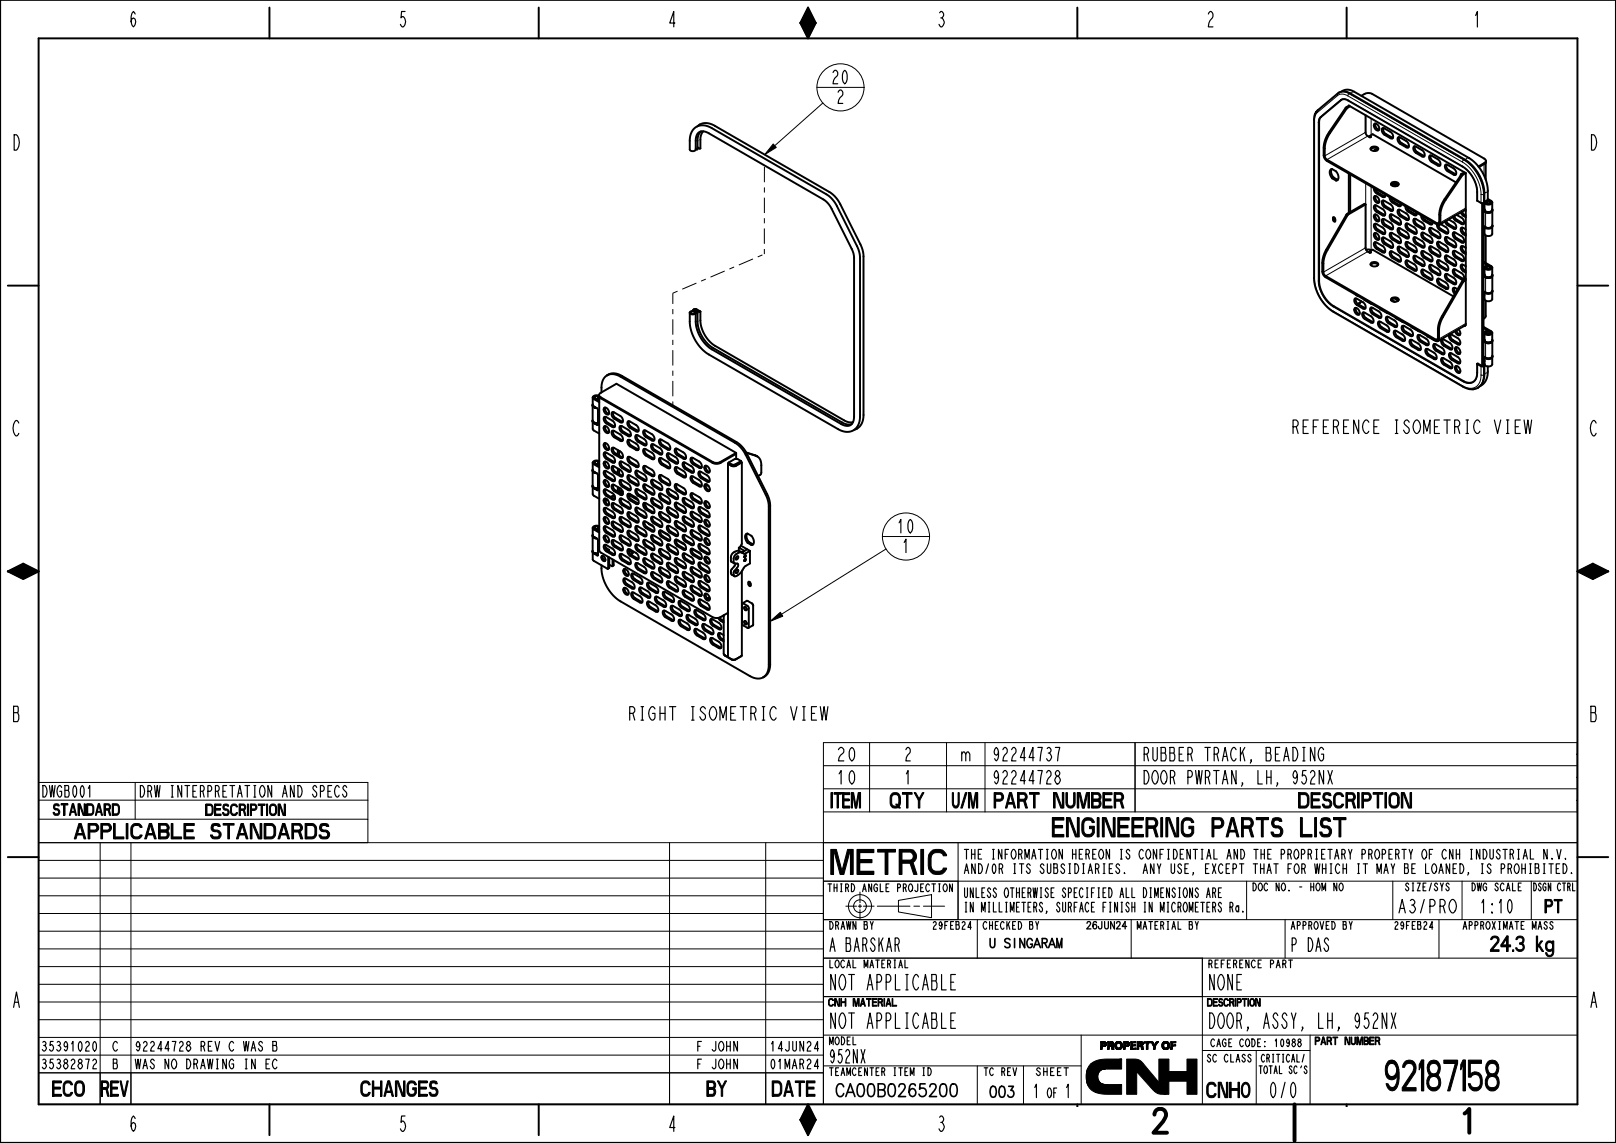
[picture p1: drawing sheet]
<svg xmlns="http://www.w3.org/2000/svg" width="420mm" height="297mm" viewBox="0 0 420 297" stroke-linecap="round" stroke-linejoin="round" font-family="sans-serif">
<defs><g id="words">
<text font-size="10.4" x="355.3" y="283.5">92187158</text>
<text font-size="9.8" x="318.2" y="295.7">NOT FOR PRODUCTION</text>
<text font-size="8.5" x="213.3" y="227.2">METRIC</text>
<text font-size="6.5" x="266.3" y="217.5">ENGINEERING PARTS LIST</text>
<g font-size="5.2">
<text x="33.5" y="7">6</text>
<text x="103.5" y="7">5</text>
<text x="173.5" y="7">4</text>
<text x="243.5" y="7">3</text>
<text x="313.5" y="7">2</text>
<text x="382.8" y="7">1</text>
<text x="3.1" y="39">D</text>
<text x="413.1" y="39">D</text>
<text x="3.1" y="113.3">C</text>
<text x="413.1" y="113.3">C</text>
<text x="3.1" y="187.5">B</text>
<text x="413.1" y="187.5">B</text>
<text x="215" y="210">ITEM</text>
<text x="231" y="210">QTY</text>
<text x="247.3" y="210">U/M</text>
<text x="257.2" y="210">PART NUMBER</text>
<text x="334.2" y="210">DESCRIPTION</text>
<text x="19.3" y="218">APPLICABLE</text>
<text x="60.5" y="218">STANDARDS</text>
<text x="384.2" y="247.2">24.3 kg</text>
<text x="215.3" y="257.2">NOT APPLICABLE</text>
<text x="313.8" y="257.2">NONE</text>
<text x="3.1" y="261.8">A</text>
<text x="413.1" y="261.8">A</text>
<text x="215.3" y="267.2">NOT APPLICABLE</text>
<text x="313.8" y="267.2">DOOR, ASSY, LH, 952NX</text>
<text x="13.4" y="284.9">ECO REV</text>
<text x="93.1" y="284.9">CHANGES</text>
<text x="183.4" y="284.9">BY</text>
<text x="200.3" y="284.9">DATE</text>
<text x="313.3" y="285.2">CNH0</text>
<text x="329.6" y="285.2">0/0</text>
<text x="33.5" y="294">6</text>
<text x="103.5" y="294">5</text>
<text x="173.5" y="294">4</text>
<text x="243.5" y="294">3</text>
</g>
<g font-size="4.6">
<text x="215.9" y="21.8">20</text>
<text x="217.2" y="26.9">2</text>
<text x="335.5" y="112.6">REFERENCE ISOMETRIC VIEW</text>
<text x="232.9" y="138.5">10</text>
<text x="234.3" y="143.6">1</text>
<text x="163" y="187.1">RIGHT ISOMETRIC VIEW</text>
<text x="217.1" y="197.7">20</text>
<text x="234.9" y="197.7">2</text>
<text x="249.6" y="197.7">m</text>
<text x="257.8" y="197.7">92244737</text>
<text x="296.8" y="197.7">RUBBER TRACK, BEADING</text>
<text x="217.1" y="203.7">10</text>
<text x="234.9" y="203.7">1</text>
<text x="257.8" y="203.7">92244728</text>
<text x="296.8" y="203.7">DOOR PWRTAN, LH, 952NX</text>
<text x="363" y="237.2">A3/PRO</text>
<text x="384.3" y="237.2">1:10</text>
<text x="401.3" y="237.2">PT</text>
<text x="215.3" y="247.2">A BARSKAR</text>
<text x="335.3" y="247.2">P DAS</text>
<text x="215.3" y="276.2">952NX</text>
<text x="268.2" y="285.2">1</text>
<text x="276.5" y="285.2">1</text>
</g>
<g font-size="3.9">
<text x="10.7" y="207.1">DWGB001</text>
<text x="37" y="207.1">DRW INTERPRETATION AND SPECS</text>
<text x="13.8" y="211.9">STANDARD</text>
<text x="53.5" y="211.9">DESCRIPTION</text>
</g>
<g font-size="3.3">
<text x="250.3" y="223.2">THE INFORMATION HEREON IS CONFIDENTIAL AND THE PROPRIETARY PROPERTY OF CNH</text>
<text x="250.3" y="227">AND/0R ITS SUBSIDIARIES.</text>
<text x="298.7" y="227">ANY USE, EXCEPT THAT FOR WHICH IT MAY BE LOANED, IS</text>
<text x="381.6" y="223.2">INDUSTRIAL N.V.</text>
<text x="389.8" y="227">PROHIBITED.</text>
<text x="250.3" y="233.2">UNLESS OTHERWISE SPECIFIED ALL DIMENSIONS ARE</text>
<text x="250.3" y="237">IN MILLIMETERS, SURFACE FINISH IN MICROMETERS Ra.</text>
<text x="10.2" y="273.1">35391020</text>
<text x="29.1" y="273.1">C</text>
<text x="34.9" y="273.1">92244728 REV C WAS B</text>
<text x="180.7" y="273.1">F JOHN</text>
<text x="199.7" y="273.1">14JUN24</text>
<text x="10.2" y="277.7">35382872</text>
<text x="29.1" y="277.7">B</text>
<text x="34.9" y="277.7">WAS NO DRAWING IN EC</text>
<text x="180.7" y="277.7">F JOHN</text>
<text x="199.7" y="277.7">01MAR24</text>
<text x="272" y="285.2">OF</text>
</g>
<text font-size="2.9" x="285.9" y="272.7">PROPERTY OF</text>
<g font-size="2.6">
<text x="214.9" y="231.7">THIRD ANGLE PROJECTION</text>
<text x="325.3" y="231.5">DOC NO. - HOM NO</text>
<text x="364.8" y="231.5">SIZE/SYS</text>
<text x="382" y="231.5">DWG SCALE</text>
<text x="398.1" y="231.5">DSGN CTRL</text>
<text x="215.3" y="241.5">DRAWN BY</text>
<text x="241.8" y="241.5">29FEB24</text>
<text x="255.3" y="241.5">CHECKED BY</text>
<text x="295.3" y="241.5">MATERIAL BY</text>
<text x="335.3" y="241.5">APPROVED BY</text>
<text x="361.8" y="241.5">29FEB24</text>
<text x="379.6" y="241.5">APPROXIMATE MASS</text>
<text x="215.3" y="251.5">LOCAL MATERIAL</text>
<text x="313.8" y="251.5">REFERENCE PART</text>
<text x="215.3" y="261.5">CNH MATERIAL</text>
<text x="313.8" y="261.5">DESCRIPTION</text>
<text x="215.3" y="271.5">MODEL</text>
<text x="313.3" y="276">SC CLASS</text>
<text x="314.1" y="272">CAGE CODE: 10988</text>
<text x="327.5" y="276">CRITICAL/</text>
<text x="341.8" y="271.5">PART NUMBER</text>
<text x="215.3" y="279.5">TEAMCENTER ITEM ID</text>
<text x="255.4" y="279.5">TC REV</text>
<text x="268.9" y="279.5">SHEET</text>
<text x="326.8" y="279">TOTAL SC'S</text>
</g>
</g></defs>
<g fill="#000">
<path d="M210 2l2 4h-4zM208 6h4l-2 4zM201 37.4l.8 .9-3 1.9zM2 148.5l4-2 4 2zM2 148.5h8l-4 2zM410 148.5l4-2 4 2zM410 148.5h8l-4 2zM200.2 161.5l2.6-2.4 .7 1zM59.2 214.4h.5v3.6h-.5zM283.4 276.6l8.1-1.4v2.6l-8.9 .1zM282.3 279.9h3.1zM282.3 279.8l3.1-.2z"/>
<path d="M282.3 280h3.1zM282.3 279.5h3.1v.1l-3.1 .2zM282.3 279.4l3.1-.1zM282.4 279.3l3-.1zM282.4 279.1h3.1l-.1 .1-3 .1zM282.4 279l3.1-.1zM282.4 278.9l3.1-.1zM282.4 278.8l3.2-.1zM282.4 278.7l3.3-.1-.1 .1-3.2 .1zM282.4 278.6l3.3-.1zM282.5 278.5l3.3-.1zM282.5 278.4l3.4-.1z"/>
<path d="M282.5 278.3h3.4zM282.5 278.2h3.5zM282.5 278.2l3.6-.1zM282.6 278.1l3.7-.1zM282.6 278l3.8-.1zM282.6 277.9h4.1zM282.6 277.9l4.8-.1zM283.5 276.5l1.1-.8 1.5-.4 5.4-.1zM292.9 275.2h2.4l1.2 .5 4.7 5.5 2.6-.2-3.7 2.6-4.6-5.1v5.9h-2.6zM308.5 275.2h2.6v9.2h-2.6zM210 287l2 4h-4zM208 291h4l-2 4z"/>
<path d="M284.7 283.8l6.8-2v2.5h-4.4zM282.3 280.1h3.1zM282.4 280.2l3-.1v.2l-3 .1zM282.4 280.4h3zM282.4 280.5h3.1zM282.4 280.6l3.1-.1v.2l-3.1 .1zM282.4 280.8h3.2zM282.4 280.9h3.2zM282.4 281h3.3zM282.5 281l3.2 .1zM282.5 281.1h3.3zM282.5 281.2h3.4z"/>
<path d="M282.5 281.3h3.5zM282.5 281.4h3.6zM282.6 281.5h3.5zM282.6 281.5h3.7zM282.6 281.6h3.8zM282.6 281.7h4zM282.7 281.7l4.2 .1zM282.7 281.8h4.9zM282.7 281.9l5.2-.1zM282.7 281.9l8.8-.1-6.8 2-1.2-.8zM300.1 283.6l3.7-2.6v3.4l-2.4-.1zM302.6 284.4h.5z"/>
<path d="M301.2 275.2h2.6v3.2h4.7v2.6h-4.7l-2.6 .2z"/>
</g>
<g fill="none" stroke="#000" stroke-width=".26">
<path d="M208 6h4l-2 4zM210 2l2 4h-4zM201 37.4l.8 .9-3 1.9zM212.3 22.7h12.3M213.9 26.8l-12.5 11.1M341.6 31.1l.1 .2M341.7 31.3v41.2M342.4 28.8l.1 .4M342.4 28.8h.1M342.4 28.7v.1M342.4 28.7h.1M342.5 29.2l-.6 .8-.2 1.3"/>
<path d="M342.5 28.7h-.1M342.7 31.8v41.2M342.9 31.8h-.2M342.9 31.8h.1M343.2 30.3l-.4 .6-.1 .9M343.2 30.3l.2 .1M344.1 38.4l.2 .2M345.4 34.4l.3 .2M347.6 24.4l.1 .4M347.6 24.4h.1M347.7 24.4h-.1M347.7 24.8l1.2-.4 1.4 .5"/>
<path d="M347.7 24.8l-5.2 4.4M347.7 24.3v.1M348.1 24l1.2-.2 1.5 .5M348.1 24l-.1 .1M348.1 24l1.2-.1 1.4 .5M348.4 26h.2M348.4 26l.9-.3 1 .3M348.4 26l-5.2 4.3M349.8 28.1l.2 .1M350 27.8l.3 .2M350.3 26l.1 .1M350.3 26l29.8 17.2"/>
<path d="M350.3 24.9l29.8 17.2M350.7 24.4l-.4 .5M350.7 24.4l29.7 17.2M350.8 24.3l-.1 .1M350.8 24.3l29.8 17.2M351 24.3h-.2M352 23.8l-.4 .1-.4 .5M355 34.4l-10.7 6.1-.2-.2M355 30v4.6M355.5 35.4l-10.6 6.1v.3M356.3 35.5v.2M356.4 30.8v4.3"/>
<path d="M356.4 38.7v.3M360.2 34.8l-.3 .2M361.8 35.7l-.4 .2M364.3 37.2l-.3 .2M365.9 38.1l-.4 .2M368.4 39.5l-.3 .2M346.8 56.5l-.3 .2M346.8 56.8l-.3 .2M350 55.8l.3 .2M350.2 55.5l.3 .2M355 47.6v17M356.4 48.5v16.5"/>
<path d="M358.2 50.1l-.4 .2M358.2 54.9l-.4 .2M358.2 59.7l-.4 .2M359.7 51l-.3 .2M359.7 55.8l-.3 .2M360.2 53.6l-.3 .2M360.2 58.4l-.3 .2M361.8 54.5l-.4 .2M361.8 59.3l-.4 .2M362.3 47.6l-.4 .2M362.3 52.4l-.4 .2M362.3 57.2l-.4 .2"/>
<path d="M363.8 53.3l-.3 .2M363.8 58.1l-.3 .2M364.3 56l-.3 .2M365.9 56.9l-.4 .2M366.4 54.8l-.4 .2M366.4 59.6l-.4 .2M367.9 55.7l-.3 .2M368.4 58.4l-.3 .2M370 40.4l-.4 .2M370 59.3l-.4 .2M370.5 57.2l-.4 .2M372 58.1l-.3 .2"/>
<path d="M372.5 41.9l-.3 .2M374.1 42.8l-.4 .2M374.1 55.8l.3 .1M374.6 59.5l-.4 .2M375.5 51.8l.3 .1M376.6 44.3l-.3 .2M376.6 58.3l-.3 .2M378.2 45.2l-.4 .2M378.2 59.2l-.4 .2M378.7 57.1l-.4 .2M379.8 45.4l.3 .2M380 45.2l.3 .2"/>
<path d="M380.1 42.1a10.7 10.7 0 0 1 4.9 8.4M380.1 43.2l.1 .1M380.1 43.2l1.5 1.2 1.3 1.7 .8 2 .3 1.8M380.2 58l-.3 .2M380.4 41.6l.3 .1M380.4 41.6l-.3 .5M380.6 41.5a11.4 11.4 0 0 1 5.1 8.9M380.6 41.5l-.2 .1M380.7 41.7h.1M380.7 41.7a11.5 11.5 0 0 1 4.9 8.5M380.7 55.9l-.3 .2M380.8 41.5h-.2"/>
<path d="M381 54l-6.6 3.9-.3-.2-.5 .3v.4M381.8 41l-.4 .1-.4 .5M384 49.9h.1M384 49.9v2.3M385 50.5h.6M385 50.5v2.2M385.6 50.2h.1M385.6 50.2v.3M385.6 50.5v2.2M385.7 50.4l-.1 .1M385.7 50.4v2.3M385.7 42.7v2.9"/>
<path d="M385.7 59.6v8.5M385.8 42.4v.2M385.8 50.2l-.1 .2M386.2 55.1v4M386.7 49.6l-.2 .3-.7 .1M387.6 52.2l-.3 .1M341.6 72.3l.1 .2M341.7 72.5a10.7 10.7 0 0 0 4.8 8.3M342.7 73l.3 1.9 .8 1.9 1.3 1.7 1.4 1.2M342.9 73h-.2M342.9 73h.1M343.7 68.3l.3 .2"/>
<path d="M344.7 64.8l.3 .2M346.5 79.7l33.6 19.4M346.7 79.6h.1M346.7 79.6l-.2 .1M353.1 79.1l-.4 .2M353.4 78.7v.1M353.6 78.1v.5M354.6 80l-.3 .2M354.8 78h.1M355 64.4l-11 6.3-.3-.1M355.5 65.4l-10.9 6.3v.3M356.3 65.5v.2"/>
<path d="M356.4 78.9h-.1M358.2 64.5l-.4 .2M359.7 60.6l-.3 .2M359.7 65.4l-.3 .2M360.2 63.2l-.3 .2M361.8 64.1l-.4 .2M362.3 62l-.4 .2M362.3 66.8l-.4 .2M363.2 77.7l-.2 .1M363.8 62.9l-.3 .2M363.8 67.7l-.3 .2M364.3 60.8l-.3 .2"/>
<path d="M364.3 65.6l-.3 .2M365.9 61.7l-.4 .2M365.9 66.5l-.4 .2M366.4 64.4l-.4 .2M366.4 69.2l-.4 .2M367.9 60.5l-.3 .2M367.9 65.3l-.3 .2M367.9 70.1l-.3 .2M368.4 63.2l-.3 .2M368.4 68l-.3 .2M370 64.1l-.4 .2M370 68.9l-.4 .2"/>
<path d="M370.5 62l-.4 .2M370.5 66.8l-.4 .2M370.5 71.6l-.4 .2M372 62.9l-.3 .2M372 67.7l-.3 .2M372 72.5l-.3 .2M372.5 60.7l-.3 .2M372.5 65.5l-.3 .2M372.5 70.3l-.3 .2M374.1 61.6l-.4 .2M374.1 66.4l-.4 .2M374.1 71.2l-.4 .2"/>
<path d="M374.6 64.3l-.4 .2M374.6 69.1l-.4 .2M374.6 73.9l-.4 .2M376.1 60.4l-.3 .2M376.1 65.2l-.3 .2M376.1 70l-.3 .2M376.1 74.8l-.3 .2M376.6 63.1l-.3 .2M376.6 67.9l-.3 .2M376.6 72.7l-.3 .2M378.2 64l-.4 .2M378.2 68.8l-.4 .2"/>
<path d="M378.2 73.6l-.4 .2M378.7 61.9l-.4 .2M378.7 66.7l-.4 .2M378.7 71.5l-.4 .2M380 73.1l.3 .2M380.2 62.8l-.3 .2M380.2 67.6l-.3 .2M380.2 72.4l-.3 .2M380.3 72.9l.3 .1M380.7 60.7l-.3 .2M380.7 65.5l-.3 .2M380.7 70.3l-.3 .2"/>
<path d="M385.7 76.6v6.1M386.2 72.1v3.9M387.6 69.1l-.3 .2M346.5 80.8l.1 .3M346.5 80.8l33.6 19.4M352.4 80.3l-.4 .2M355.1 82.7l-.3 .2M356.7 83.6l-.4 .2M357.2 81.4l-.4 .2M358.7 82.3l-.3 .2M358.9 80.3v.1M359.2 85.1l-.3 .2"/>
<path d="M360.5 81.2l-.1 .1M360.8 86l-.4 .2M361.3 83.8l-.4 .2M362.8 84.7l-.3 .2M363 82.7h.1M363.3 87.4l-.3 .2M364.6 83.6h-.1M364.9 88.3l-.4 .2M365.4 86.2l-.4 .2M366.9 87.1l-.3 .2M367.1 85.1h.1M367.4 89.8l-.3 .2"/>
<path d="M368.7 86h-.1M369 90.7l-.4 .2M369.5 88.5l-.4 .2M371 89.4l-.3 .2M371.3 87.4l-.1 .1M371.5 92.2l-.3 .2M372.8 88.3l-.1 .1M373.1 93.1l-.4 .2M373.6 90.9l-.4 .2M373.8 85.7l.2 .1M374.8 82.2l.3 .2M375.1 91.8l-.3 .2"/>
<path d="M375.6 89.6l-.3 .2M375.6 94.5l-.3 .2M377.2 90.5l-.4 .2M377.2 95.4l-.4 .2M377.7 88.4l-.4 .2M377.7 93.3l-.4 .2M378.5 90.5l-.3 .2M378.5 95.4l-.3 .2M379.2 89.3l-.3 .2M379.2 94.2l-.3 .2M380.3 99h.1M380.3 99l-.2 .1"/>
<path d="M381 84.1l-7 4-.2-.2-.6 .3v.4M384 96.8v.1M384 96.9l-.3 1.5-.8 1-1.3 .2-1.5-.5M384 94.6v2.3M385 97.4l-.4 2-1 1.2-1.6 .3-1.9-.7M385 97.4h.6M385 95.2v2.2M385.6 97.4l-.4 2-1 1.3M385.6 95.2v2.2M385.7 97.4l-.4 2-.5 .8-.6 .5M385.7 95.1v2.3M385.7 97.4h-.1"/>
<path d="M385.8 97.2l-.1 .2M386.2 89v3.9M386.7 96.5l-.2 .4-.7 .1M387.6 86.1l-.3 .1M380.1 100.2l.1 .2M384.2 100.7l-.1 .1M384.2 100.7h.1M229.4 139.4h12.2M2 148.5l4-2 4 2zM2 148.5h8l-4 2zM193.5 144.7h.1M193.5 145.7h.1"/>
<path d="M193.5 144.6v.1M193.5 144.6h.1M193.5 145.6h.1M193.5 145.5h.1M193.5 144.5v.1M193.5 144.7v.1M193.5 144.8h.1M193.5 144.5h.1M193.5 145.8h.1M193.5 144.4h.1M193.5 145.4h.1M193.6 145.8h.1"/>
<path d="M193.6 144.8h.1M193.6 145.4h.1M193.6 144.4h.1M193.6 145.3h.1M193.6 144.3h.1M193.7 144.3h.1M193.7 145.3h.1M193.7 145.7h.1M193.7 144.8h.1M193.7 144.7h.1M193.7 145.2h.1M193.8 145.2h-.1"/>
<path d="M193.8 145.7h.1M193.8 145.2h.1M193.8 144.7h.1M193.8 144.6h.1M193.8 144.3h.1M193.8 145.6h.1M193.8 145.3h.1M193.9 145.3h.1M193.9 144.6h.1M193.9 144.3h.1M193.9 145.5h.1M193.9 145.5l-.1 .1"/>
<path d="M193.9 144.5v.1M193.9 144.5h.1M193.9 145.3v.1M193.9 144.4h.1M193.9 145.4h.1M230.3 142.7l-27.1 16.9M410 148.5l4-2 4 2zM410 148.5h8l-4 2zM200.2 161.5l2.6-2.4 .7 1zM214 199h196M226 193v18M246 193v18"/>
<path d="M256 193v18M295 193v18M410 193v18M10 212.9h85.6v6.1h-85.6h400M10 203.3h85.6v9.6M26 219v68M34 219v68M35.1 203.3v9.6M58 214h2.9v.4h-2.9zM59.2 214.4h.5v3.6h-.5zM95.6 207.9h-85.6v79.1h400v-94h-196v94v-8.2h-204h204M174 219v68"/>
<path d="M199 219v68M214 211h196M214 205h196M249 219v20M10 237.4h204M10 232.8h204M10 228.2h204M10 223.6h204M214 229h35v10h-35zM214 239h196M214 229h196M219.9 235.5h2.7"/>
<path d="M223.1 235.5h.9M223.5 231.8v2.8M223.5 235v.9M223.5 236.4v2.4M224.4 235.5h2.8M228 235.5h8.5M233.5 234l8.6-1.5v6l-8.6-1.5zM237.5 235.5h1.5M240 235.5h5.5M254 239v10M294 239v10M324 229v10"/>
<path d="M334 239v10M362 229v10M374 239v10M380 229v10M398 229v10M10 255.8h204M10 251.2h204M10 246.6h204M10 242h204M214 259h196M312.5 249v38M410 249h-196v10h98.5"/>
<path d="M10 274.2h204M10 269.6h204M10 265h204M10 260.4h204M214 277h67M214 269h196M254 277v10M266 277v10M281 269v18M282.3 279.8l3.1-.2zM282.3 279.9h3.1zM282.3 280h3.1z"/>
<path d="M282.3 279.5h3.1v.1l-3.1 .2zM282.3 279.4l3.1-.1zM282.4 279.3l3-.1zM282.4 279.1h3.1l-.1 .1-3 .1zM282.4 279l3.1-.1zM282.4 278.9l3.1-.1zM282.4 278.8l3.2-.1zM282.4 278.7l3.3-.1-.1 .1-3.2 .1zM282.4 278.6l3.3-.1zM282.5 278.5l3.3-.1zM282.5 278.4l3.4-.1zM282.5 278.3h3.4z"/>
<path d="M282.5 278.2h3.5zM282.5 278.2l3.6-.1zM282.6 278.1l3.7-.1zM282.6 278l3.8-.1zM282.6 277.9h4.1zM282.6 277.9l4.8-.1zM283.4 276.6l8.1-1.4v2.6l-8.9 .1zM283.5 276.5l1.1-.8 1.5-.4 5.4-.1zM292.9 275.2h2.4l1.2 .5 4.7 5.5 2.6-.2-3.7 2.6-4.6-5.1v5.9h-2.6zM301.2 275.2h2.6v3.2h4.7v2.6h-4.7l-2.6 .2zM308.5 275.2h2.6v9.2h-2.6zM312.5 273h28"/>
<path d="M326.5 273v14M340.5 269v18M208 291h4l-2 4zM210 287l2 4h-4zM282.3 280.1h3.1zM282.4 280.2l3-.1v.2l-3 .1zM282.4 280.4h3zM282.4 280.5h3.1zM282.4 280.6l3.1-.1v.2l-3.1 .1zM282.4 280.8h3.2zM282.4 280.9h3.2zM282.4 281h3.3z"/>
<path d="M282.5 281l3.2 .1zM282.5 281.1h3.3zM282.5 281.2h3.4zM282.5 281.3h3.5zM282.5 281.4h3.6zM282.6 281.5h3.5zM282.6 281.5h3.7zM282.6 281.6h3.8zM282.6 281.7h4zM282.7 281.7l4.2 .1zM282.7 281.8h4.9zM282.7 281.9l8.8-.1-6.8 2-1.2-.8z"/>
<path d="M282.7 281.9l5.2-.1zM284.7 283.8l6.8-2v2.5h-4.4zM300.1 283.6l3.7-2.6v3.4l-2.4-.1zM302.6 284.4h.5z"/>
<circle cx="218.5" cy="22.7" r="6.1"/>
<circle cx="386.9" cy="52.4" r=".13"/>
<circle cx="386.9" cy="69.3" r=".13"/>
<circle cx="386.9" cy="86.2" r=".13"/>
<circle cx="235.5" cy="139.4" r="6.1"/>
<circle cx="223.5" cy="235.5" r="3"/>
<circle cx="223.5" cy="235.5" r="1.66"/>
</g>
<g fill="none" stroke="#000" stroke-width=".51">
<path d="M0 0h420v297h-420zM10 10h400v277h-400zM70 2v8M140 2v8M208 6h4M208 6l2-4 2 4M208 6l2 4 2-4M280 2v8M350 2v8M181.3 32.8l.9-.6 1-.2 1.2 .1 1.2 .5 30.1 17.4 1.5 1.2 1.1 1.7 5.4 10.8 .7 2.6v41.9l-.2 1.2-.4 1-.8 .8-.9 .5M182.2 34.1l-.5 .6-.3 .9-.1 3.2-.5-.1M182.8 34.1l-.4 .6-.3 .9v3l-.8-.3"/>
<path d="M341.8 29.7l-.2 1.4v41.2a11.2 11.2 0 0 0 5 8.8l34.7 19.8 1.1 .3 1-.1 1-.5 .6-.6 .8-1.8v-3.3M341.8 29.7h.1M342.1 29.1l-.3 .6M342.1 29.1h.1M342.1 29.1l5.8-4.9 1-.4 1.3 .1 30.6 17.6a11.2 11.2 0 0 1 5 8.7v2.3l-.2 .2M348.7 23.8l1.4-.5 1.7 .4 30 17.3a10.8 10.8 0 0 1 4.9 8.6v2.4M350.6 27.5l30.4 17.5M350.7 27.5l-.9 .5-5.1 7.8-.6 2.5v2.2l.4 .9 .4 .4 28.7 16.6M350.9 27.6l-.8 .6-5.1 7.6-.6 2.4-.1 2.4 .3 .6 29 16.8 .3 .1 .2-.2 .1-3.1 .9-2.4 4.7-7 .9-.6M353.8 24.9l1.4-.7 1.4 .2 29.2 16.8 .4 .6M355 29.9v4.6l.3 .7 .7 .5M356 35.3l.4 .3-.4 .1"/>
<path d="M356 35.3l.8-.4 21.7 12.5M356 35.3v.4M356.3 38.8l.9-.4 .7 .1 .3 .3M356.4 38.4l.5-.3h.7l.5 .2 .1 .4-.4 .4-.9 .1-.6-.3zM357.2 32.2l.5-.1 .6 .5 .2 .8-.2 .5h-.4l-.5-.5-.3-.7zM357.5 32.1l.2 1 .8 .6M357.5 38.9v.3M357.9 39.1l-.5-.2-.3 .3M359.3 33.4l.5-.1 1.8 1.1 .5 .8-.1 .7-.5 .1-1.8-1.1-.5-.8zM359.6 33.3v.6l.4 .7 2.1 1.2M363.4 35.8l.5-.1 1.8 1.1 .5 .8-.1 .7h-.5l-1.8-1.1-.5-.7zM363.7 35.7v.6l.4 .7 2.1 1.2"/>
<path d="M367.5 38.1h.5l1.8 1.1 .5 .7-.1 .7-.5 .1-1.8-1.1-.5-.8zM367.8 38v.7l.4 .6 2.1 1.2M346.2 44l-.2 1 .6 1.1M346.3 46.3l-.5-.7-.2-.8 .2-.6 .4-.3 1.1 .6 .5 .9 .1 1.1-.6 .4M346.3 46.3l1 .6M346.5 56.5h.3l.2 .3v.8l-.5-.4zM346.6 46.1l-.3 .2M346.6 46.1l1 .6M346.8 56.5l.3 .8M347.6 46.7l-.3 .2M347.7 46.7h-.1M350.6 45.1v10.2"/>
<path d="M351 45.3v9.8M355 53.1l-4.7 2.7-5.3 9.3-.7 1.5-.3 1.5v2.7l.5 .9 29 16.6 .3-.3 .1-3.3 .6-1.9 5.5-9.7 1-.6M355 53.1v11.4l.3 .7 .7 .5M355 53.1l-.3-.1-4.7 2.8-5.8 10.2-.5 2.1v2.5l.2 .7 .7 .7 28.6 16.6h.6M357.1 48.9l.2 .7 .5 .7 1.8 .9 .4-.1 .1-.5M357.2 55.8h.5l.6 .5 .2 .7-.2 .5h-.4l-.5-.5-.3-.7zM357.2 51h.5l.6 .5 .2 .7-.2 .5h-.4l-.5-.5-.3-.7zM357.2 58.2h.5l1.9 1.1 .4 .7-.1 .8h-.4l-1.9-1.1-.4-.8zM357.2 53.4h.5l1.9 1.1 .4 .7-.1 .8h-.4l-1.9-1.1-.4-.8zM357.5 49.1l.5 .9 2 1M357.5 55.7l.2 1 .8 .6M357.5 50.9l.2 1 .8 .6"/>
<path d="M357.5 58.1v.7l.4 .6 2.1 1.2M357.5 53.3v.7l.4 .6 2.1 1.2M359.3 57h.5l1.8 1.1 .5 .7-.1 .7-.5 .1-1.8-1.1-.5-.8zM359.3 52.2h.5l1.8 1.1 .5 .7-.1 .7-.5 .1-1.8-1.1-.5-.8zM359.6 56.9v.6l.4 .7 2.1 1.2M359.6 52.1v.6l.4 .7 2.1 1.2M361.2 51.2l.2 .8 .5 .6 1.8 1 .4-.2 .1-.5M361.3 55.8l.5-.1 1.9 1.1 .4 .8-.1 .7-.4 .1-1.9-1.1-.4-.8zM361.6 51.4l.5 .9 2 1.1M361.6 55.7v.6l.4 .7 2.1 1.2M361.7 47.6l.5-.3h.7l.5 .2 .2 .4-.5 .4-.9 .1-.6-.4zM361.8 47.8h.1"/>
<path d="M361.8 47.8l1.1 .6M361.8 47.8l-.2 .2M361.8 47.8l1-.2 .7 .4M362.3 47.6h.1M362.3 47.6l1 .6M363.4 59.4l.5-.1 1.8 1.1 .5 .8-.1 .7h-.5l-1.8-1.1-.5-.7zM363.4 54.6l.5-.1 1.8 1.1 .5 .8-.1 .7h-.5l-1.8-1.1-.5-.7zM363.7 59.3v.6l.4 .7 2.1 1.2M363.7 54.5v.6l.4 .7 2.1 1.2M365.3 53.6l.1 .6 .4 .6 1.8 1.1h.5l.2-.6M365.5 58.2l.4-.1 1.9 1.1 .4 .8-.1 .7h-.4l-1.9-1.1-.4-.7zM365.7 53.8l.5 .9 2 1.1"/>
<path d="M365.7 58.1v.6l.4 .7 2.1 1.2M367.5 56.9h.5l1.8 1.1 .5 .8-.1 .7h-.5l-1.8-1.1-.5-.8zM367.8 56.8v.7l.4 .7 2.1 1.2M369.4 56l.1 .6 .4 .6 1.8 1.1h.5l.2-.6M369.8 56.2l.5 .9 2 1M371.6 59.3h.5l1.8 1.1 .5 .7-.1 .7-.5 .1-1.8-1.1-.5-.8zM371.6 40.5l.5-.1 1.8 1.1 .5 .8-.1 .7-.5 .1-1.8-1.1-.5-.8zM371.9 40.4v.6l.4 .7 2.1 1.2M371.9 59.2v.6l.4 .7 2.1 1.2M373.5 58.3h.1M373.6 58.4h.6M373.9 58.5l.5 .9 2 1.1"/>
<path d="M374.5 58.2l1.7 1.1 .3 .8-.2 .6h-.5l-1.8-1.1-.4-.6-.1-.7M375.7 42.9l.5-.1 1.8 1.1 .5 .8-.1 .7h-.5l-1.8-1.1-.5-.7zM376 57.4l.5 .8 2 1.1M376 42.8v.6l.4 .7 2.1 1.2M376.5 57l1.7 1.1 .3 .8-.1 .5h-.5l-1.7-.9-.6-.9M378 56.2l.5 .8 2 1.1M378.6 55.8l1.7 1.1 .3 .8-.2 .5h-.5l-1.6-.9-.6-.9M379.7 55.2l.5 .7 .8 .5M380.1 55l.3 .6 .6 .4M380.1 59.1l.1 1 .8 .7M380.1 45.1v.1M380.1 45.1l-.3 .1-.1 .4"/>
<path d="M380.7 54.6l.3 .2M381 45l-.9 .5-4.9 7.4-.7 2.1-.1 2.9-.2 .5M381 59.6l-1-.5-.2 .2-.1 .3 .3 1 1 .6M381 45v39.2l-.1 .4-.4 .1M381 54.5l-6.8 3.9M385.3 52.8v42.3M385.6 52.7l-.6 .1-1-.7-.1-2.8-.4-1.9-1.2-2.2-1.5-1.5-30.6-17.7-.8-.2-.7 .2-5.6 4.7-.2 1.1v41.3l.4 2 .9 1.9 1.1 1.5 1.3 1 34.1 19.7 1.6 .2 .7-.2 .4-.5 .5-1.3 .1-2.9M385.6 59.5l.3 .2M385.6 54.8l.6 .3M385.6 54.5l.2 .1M385.6 52.7v42.2M385.8 42.6l-.1 .1"/>
<path d="M385.8 42.6l-1.4 .8M385.8 42.6h.1M385.8 54.5h.1M385.8 54.5v.2M385.8 54.7h.1M385.8 54.5v.1M385.8 54.7v.1M385.8 54.8h.1M385.9 54.8h.1M385.9 54.7h.1M385.9 54.8l.2 .3M385.9 54.4l-.1 .1"/>
<path d="M385.9 52.6v2l.4 .4 .6 .1 .6-.1 .4-.4v-2M385.9 52.6l.3 .4 .7 .2 .7-.2 .3-.4M385.9 52.4v.2M385.9 52.4h.1M386 52.3l-.1 .1M386.2 42.3l-.4 .3M386.2 42.2v.1M386.2 42.2v4.5M386.2 41.8v.4M386.2 41.8l-.2 .5-1.7 1M386.3 52.6l.1 .2M386.3 52.6h.1"/>
<path d="M386.3 52.5v.2M386.3 52.5h.1M386.3 52.7h.1M386.3 52.7v.1M386.3 52.4v.1M386.3 52.4l.6-.2 .5 .2M386.3 52.8h.1M386.3 52.8l.2 .1M386.5 52.9h.1M386.5 52.9h.7M386.6 52.9h.1M386.7 52l-.9 .3"/>
<path d="M386.7 52h.1M386.7 52.9h.3M386.7 52v.2M386.7 52l.4 .2M386.7 51.7l1 .5 .2 .4M387 52.9h.1M387.1 52.9h-.1M387.2 52.9h-.1M387.2 52.9h.1M387.3 52.9h-.1M387.3 52.8l-.1 .1M387.3 52.8v.1"/>
<path d="M387.4 52.8h-.1M387.4 52.4h.1M387.4 52.7v.1M387.4 52.5h.1M387.5 52.5h.1M387.5 52.5v.1M387.5 52.6l-.1 .1M387.5 52.6h.1M387.9 59l-.1 1.9-.3 .3-.6 .1-.6-.1-.4-.3v-1.9M387.9 54.4v.1M387.9 54.8l-.1 4-.4 .3-.6 .1-1.2-.5M387.9 58.5v.2"/>
<path d="M387.9 58.7l-.1 .4-.7 .3-.9-.1-.4-.4M387.9 54.5l-.2 .4-.7 .2-.7-.1-.4-.3M387.9 58.7l-.2 .3-.6 .2h-.6l-.6-.3M387.9 54.5l-.1 .5-.4 .2-1.3-.1M2 74.2h8M352.2 77.6h.4l1.9 1.1 .4 .8v.7h-.5l-1.9-1.1-.4-.7zM352.4 76.6l.6 .3M352.4 80l.2 1 .8 .6M352.4 77.5v.7l.4 .7 2.1 1.2M353.5 78.6l-.5 .4M353.6 78.6l-.6 .4M353.8 78.3l-.2 .3"/>
<path d="M354.5 77.7l2.1 1.3M355.1 64.9l.8-.1 .6 .2M356 65.3l.4 .3-.4 .1M356 65.3v.4M356 65.3l.8-.4 21 12.1M356.3 68.8l.9-.4 .7 .1 .3 .3M356.4 68.4l.5-.3h.7l.5 .3 .1 .3-.4 .4-.9 .1-.6-.3zM356.5 79.9v.7l.4 .6 2.1 1.2M357.2 60.6h.5l.6 .5 .2 .7-.2 .5h-.4l-.5-.5-.3-.7zM357.2 63h.5l1.9 1.1 .4 .7-.1 .8h-.4l-1.9-1.1-.4-.8zM357.5 60.5l.2 1 .8 .6M357.5 62.9v.7l.4 .6 2.1 1.2"/>
<path d="M359.3 61.8h.5l1.8 1.1 .5 .7-.1 .7-.5 .1-1.8-1.1-.5-.8zM359.6 61.7v.6l.4 .7 2.1 1.2M361.3 65.4l.5-.1 1.9 1.1 .4 .8-.1 .7-.4 .1-1.9-1.1-.4-.8zM361.3 60.6l.5-.1 1.9 1.1 .4 .8-.1 .7-.4 .1-1.9-1.1-.4-.8zM361.6 78l.9-.4 .7 .1 .3 .3M361.6 65.3v.6l.4 .7 2.1 1.2M361.6 60.5v.6l.4 .7 2.1 1.2M361.7 77.9l.9 .5M361.7 77.6l.5-.3h.7l.5 .2 .2 .4-.5 .4-.9 .1-.6-.4zM362.7 77.6l.7 .5M363.4 64.2l.5-.1 1.8 1.1 .5 .8-.1 .7h-.5l-1.8-1.1-.5-.7zM363.7 64.1v.6l.4 .7 2.1 1.2"/>
<path d="M365.5 67.8l.4-.1 1.9 1.1 .4 .8-.1 .7h-.4l-1.9-1.1-.4-.7zM365.5 63l.4-.1 1.9 1.1 .4 .8-.1 .7h-.4l-1.9-1.1-.4-.7zM365.7 67.7v.6l.4 .7 2.1 1.2M365.7 62.9v.6l.4 .7 2.1 1.2M367.5 66.5h.5l1.8 1.1 .5 .8-.1 .7h-.5l-1.8-1.1-.5-.7zM367.5 61.7h.5l1.8 1.1 .5 .8-.1 .7h-.5l-1.8-1.1-.5-.7zM367.8 66.4v.7l.4 .7 2.1 1.2M367.8 61.6v.7l.4 .7 2.1 1.2M369.6 70.1h.4l1.9 1.1 .4 .7-.1 .8h-.4l-1.9-1.1-.4-.8zM369.6 65.3h.4l1.9 1.1 .4 .7-.1 .8h-.4l-1.9-1.1-.4-.8zM369.6 60.5h.4l1.9 1.1 .4 .7-.1 .8h-.4l-1.9-1.1-.4-.8zM369.8 70v.7l.4 .7 2.1 1.2"/>
<path d="M369.8 65.2v.7l.4 .7 2.1 1.2M369.8 60.4v.7l.4 .6 2.1 1.3M371.6 68.9h.5l1.8 1.1 .5 .7-.1 .7-.5 .1-1.8-1.1-.5-.8zM371.6 64.1h.5l1.8 1.1 .5 .7-.1 .7-.5 .1-1.8-1.1-.5-.8zM371.9 68.8v.7l.4 .6 2.1 1.2M371.9 64v.6l.4 .7 2.1 1.2M373.7 72.5l.4-.1 1.9 1.1 .4 .8-.1 .7-.4 .1-1.9-1.1-.4-.8zM373.7 67.7l.4-.1 1.9 1.1 .4 .8-.1 .7-.4 .1-1.9-1.1-.4-.8zM373.7 62.9l.4-.1 1.9 1.1 .4 .8-.1 .7-.4 .1-1.9-1.1-.4-.8zM373.9 72.4v.6l.4 .7 2.1 1.2M373.9 67.6v.6l.4 .7 2.1 1.2M373.9 62.8v.6l.4 .7 2.1 1.2"/>
<path d="M375.7 71.3l.5-.1 1.8 1.1 .5 .8-.1 .7-.5 .1-1.8-1.1-.5-.8zM375.7 66.5l.5-.1 1.8 1.1 .5 .8-.1 .7-.5 .1-1.8-1.1-.5-.8zM375.7 61.7l.5-.1 1.8 1.1 .5 .8-.1 .7-.5 .1-1.8-1.1-.5-.8zM376 71.2v.6l.4 .7 2.1 1.2M376 66.4v.6l.4 .7 2.1 1.2M376 61.6v.6l.4 .7 2.1 1.2M377.8 70.1l.4-.1 1.9 1.1 .4 .8-.1 .7h-.4l-1.9-1.1-.4-.7zM377.8 65.3l.4-.1 1.9 1.1 .4 .8-.1 .7h-.4l-1.9-1.1-.4-.7zM377.8 60.5l.4-.1 1.9 1.1 .4 .8-.1 .7h-.4l-1.9-1.1-.4-.7zM378 74.8v.6l.4 .6M378 70v.6l.4 .7 2.1 1.2M378 65.2v.6l.4 .7 2.1 1.2"/>
<path d="M378 60.4v.6l.4 .7 2.1 1.2M378.9 75.2l-.8-.4-.4 .1v.7l.5 .8M380.1 68.7l.1 1 .8 .7M380.1 63.9l.1 1 .8 .7M381 64.4l-1-.5-.2 .2-.1 .3 .3 1 1 .6M381 69.2l-1-.5-.2 .2-.1 .3 .3 1 1 .6M381 72.8l-.7 .5-5.6 9.8-.6 1.9-.1 3.2-.2 .4M385.6 68l2 1.2 .3 .3M385.6 76.5l.3 .1M385.6 71.8l.6 .3M385.6 71.4l.2 .2M385.6 68.3l1.5 .9"/>
<path d="M385.8 71.6h.1M385.8 71.5v.1M385.8 71.6l.1 .2M385.8 71.5h.1M385.8 71.5l.1 .1M385.9 71.6h.1M385.9 71.8h.1M385.9 71.8l.2 .3M385.9 71.3l-.1 .2M385.9 69.5v2.1l.4 .3 .6 .1 .6-.1 .4-.3v-2.1M385.9 69.5l.3 .4 .7 .2 .7-.2 .3-.4M386 69.3l-.1 .2"/>
<path d="M386 69.3h.1M386.2 78.1v4.1l-.6 .6M386.2 61.2v7.1M386.3 69.5l.1 .2M386.3 69.5h.1M386.3 69.5v.2M386.3 69.4v.1M386.3 69.4h.1M386.3 69.4l.6-.3 .5 .3M386.3 69.7h.1M386.3 69.7l.3 .1M386.4 69.7h.1"/>
<path d="M386.4 69.7l.3 .2M386.6 69.8h.1M386.7 69l-.7 .3M386.7 69h.1M386.7 69v.2M386.7 69.9h.1M387.3 69.8l-.6 .1M387.3 69.8h-.7M387.3 69.8h.1M387.4 69.7l-.1 .1M387.4 69.7h.1M387.4 69.4l.1 .1"/>
<path d="M387.4 69.4h.1M387.5 69.6l-.2 .2M387.5 69.6h.1M387.5 69.5h.1M387.5 69.5l-.1 .2M387.5 69.5v.1M387.9 75.9l-.1 1.9-.3 .4-.6 .1-.6-.1-.4-.4v-1.9M387.9 71.3v.2M387.9 71.8l-.1 4-.4 .3-.6 .1-1.2-.5M387.9 75.5v.1M387.9 75.6l-.1 .5-.7 .3-.9-.2-.4-.4M387.9 71.5l-.2 .4-.7 .2-.7-.1-.4-.4"/>
<path d="M387.9 75.6l-.2 .4-.6 .2h-.6l-.6-.3M387.9 71.5l-.1 .4-.4 .3-1.3-.1M410 74.2h8M157.8 97.5l.9-.4 .8-.1 1.1 .2 1 .4 29.9 17.3 1.5 1.2 1.1 1.7 5.4 10.9 .7 2.3v41.8l-.5 2-.5 .7-.8 .5M157.8 97.5l-.7 .7-.5 .9-.3 2.9M157.8 97.5l1.6-.3 1.8 .6 30 17.3 1.4 1.2 1.1 1.7 5.4 10.8 .7 2.3v41.9l-.4 1.8-1 1.2M179.3 81.3v2.5a10.9 10.9 0 0 0 4.9 8.3l34.2 19.7 1.5 .4 1.3-.1 1.1-.7 .8-1 .4-2.1v-41.8l-.6-2.4-5.4-10.7-1.2-1.6-1.4-1.3-29.9-17.2-1.2-.5-1.1-.2-1.7 .4-1.2 1.3-.5 1.8 .1 3 .8 .2 .6-.4 .1-2.9 .5-1.4 .9-.5 1.3 .2 30.5 17.6 1 .8 .9 1.2 5.4 10.7 .4 1.3 .2 1.1v41.3l-.1 1-.4 .8-.4 .4-.7 .2-1.6-.4-34.3-19.9-1.8-1.8-1.3-2.4-.5-2.1-.1-2.8M179.3 81.3l.2 .3 .6 .1 .5-.1 .2-.3M179.6 81.1l.6-.1 .4 .3-.7 .3-.3-.2zM180.2 80.6l.7-.3 1.2 .7M180.2 80.6l.2 .3h-.7l-.4 .4M180.2 80.6v.2"/>
<path d="M181.3 81.1h.1M181.3 81.2v2.8l.5 2.1 1.3 2.2 1.7 1.8 34.2 19.7 1.3 .5 1.1-.1M181.3 81.2l-.5-.2v.3M182.1 81v2.8l.5 1.9 1.2 2.2 1.6 1.7 34.1 19.7 1.2 .4h1M182.1 81h-.2l-1.1-.6-.4 .2 .9 .5M352.2 80.1l.4-.1 .6 .5 .2 .8-.2 .5h-.4l-.5-.5-.3-.7zM354.2 81.3l.5-.1 1.8 1.1 .5 .8-.1 .7-.5 .1-1.8-1.1-.5-.8zM354.5 81.2v.6l.4 .7 2.1 1.2M356.3 80h.4l1.9 1.1 .4 .7v.7l-.5 .1-1.9-1.1-.4-.8zM358.3 83.6h.5l1.8 1.1 .5 .8-.1 .7h-.5l-1.8-1.1-.5-.7zM358.6 80.1l2.1 1.3M358.6 83.5v.7l.4 .7 2.1 1.2"/>
<path d="M360.4 82.4l.4-.1 1.9 1.1 .4 .8v.7l-.5 .1-1.9-1.1-.4-.8zM360.6 82.3v.6l.4 .7 2.1 1.2M362.4 86h.5l1.8 1.1 .5 .7-.1 .7-.5 .1-1.8-1.1-.5-.8zM362.7 82.5l2.1 1.2M362.7 85.9v.7l.4 .6 2.1 1.2M364.5 84.7h.4l1.9 1.1 .4 .8v.7h-.5l-1.9-1.1-.4-.7zM364.7 84.6v.7l.4 .7 2.1 1.2M366.5 88.4l.5-.1 1.8 1.1 .5 .8-.1 .7-.5 .1-1.8-1.1-.5-.8zM366.8 84.9l2.1 1.2M366.8 88.3v.6l.4 .7 2.1 1.2M368.6 87.1h.4l1.9 1.1 .4 .7v.7l-.5 .1-1.9-1.1-.4-.8zM368.8 87v.7l.4 .6 2.1 1.2"/>
<path d="M370.6 90.8l.5-.1 1.8 1.1 .5 .8-.1 .7h-.5l-1.8-1.1-.5-.7zM370.9 87.2l2.1 1.3M370.9 90.6v.7l.4 .7 2.1 1.2M372.7 89.5l.4-.1 1.9 1.1 .5 .8-.1 .7-.5 .1-1.9-1.1-.4-.8zM372.9 89.4v.6l.4 .7 2.1 1.2M374.7 93.1h.5l1.8 1.1 .5 .7-.1 .7-.5 .1-1.8-1.1-.5-.8zM374.7 88.2h.5l1.8 1.1 .5 .7-.1 .7-.5 .1-1.8-1.1-.5-.8zM375 93v.7l.4 .6 2.1 1.2M375 88.1v.7l.4 .6 2.1 1.2M376.8 91.9l.4-.1 1.9 1.1 .5 .8-.1 .7h-.5l-1.9-1.1-.4-.7zM376.8 87l.4-.1 1.9 1.1 .5 .8-.1 .7h-.5l-1.9-1.1-.4-.7zM377 86.9v.6l.4 .7 2.1 1.2"/>
<path d="M377 91.8v.6l.4 .7 2.1 1.2M378.3 95.2l.5-.1 .5 .5 .3 .8-.2 .5h-.5l-.5-.5-.2-.7zM378.3 90.3l.5-.1 .5 .5 .3 .8-.2 .5h-.5l-.5-.5-.2-.7zM378.6 85.9l.4 .7 .5 .3M378.6 90.2l.1 1 .8 .6M378.6 95.1l.1 1 .8 .6M379.1 85.6l.5 .8-.2 .7-.7-.2-.5-.8M380.9 84.5h.1M380.9 84.5l-7.1 4.1M384 94.5h.2l.9 .6M384 94.5l1.2 .7 .6-.3M385.6 94.9l-.3 .2"/>
<path d="M385.6 94.9h.1M385.6 94.5l.3 .1M385.6 84.9l2 1.2 .3 .4M385.6 93.4l.3 .2M385.6 88.7l.6 .3M385.6 88.4l.2 .1M385.6 85.3l1.5 .8M385.8 88.6h.1M385.8 88.4v.2M385.8 88.4h.1M385.8 88.4v.1M385.8 92.8h.1"/>
<path d="M385.8 88.5h.1M385.8 88.6v.1M385.8 88.5l.1 .1M385.9 88.6h.1M385.9 88.7h.1M385.9 88.7l.2 .3M385.9 88.3l-.1 .1M385.9 88.2h.1M385.9 93.8l-.3 .1M385.9 93.9l-.3 .1M385.9 86.5v2l.4 .4 .6 .1 .6-.2 .4-.3v-2M385.9 86.5l.3 .4 .7 .2 .7-.2 .3-.4"/>
<path d="M385.9 94.7h-.3l.2 .2M386 86.2l-.1 .3M386 86.2h.1M386.3 86.5h.1M386.3 86.5v.1M386.3 86.5l.4 .3 .6-.1M386.3 86.4v.1M386.3 86.3v.2M386.3 86.3h.1M386.3 86.6h.1M386.4 86.6l.2 .2M386.6 86.8h.1"/>
<path d="M386.6 86.8h.4M386.7 85.9l-.7 .3M386.7 85.9h.1M386.7 85.9v.2M386.7 95.2v2l-.3 1.3-.7 1.1-.9 .7M387 86.8h.1M387.3 86.7l-.3 .1M387.3 86.7h.1M387.4 86.7h-.1M387.4 86.3l-.5-.2-.6 .2M387.4 86.3l.1 .2M387.4 86.6h.1"/>
<path d="M387.5 86.5h.1M387.5 86.5l-.1 .1M387.5 86.5l-.2 .2M387.6 89l-.7 .2-.7-.2M387.6 89l-.7 .2-.8-.2M387.9 92.9l-.1 1.9-.3 .3-.6 .1-.6-.1-.4-.3v-1.9M387.9 88.2v.2M387.9 88.7l-.1 4-.4 .3-.6 .1-1.2-.5M387.9 92.4v.1M387.9 88.4l-.2 .4-.7 .2-.7-.1-.4-.3M387.9 92.5l-.1 .5-.7 .3-.8-.1-.5-.4M387.9 92.5l-.2 .4-.6 .2h-.6l-.6-.3"/>
<path d="M387.9 88.4l-.3 .6M154 109.4l.1 .3 .3 .3 1 .1M154 109.4l.2 .3 .5 .2M154 105.2l.2 .5 .8 .3-.7-.2M154 105.2l.2 .4 .5 .2M154 109.2v.2M154 105.5l.1 3.9 .6 .5M154.1 105l-.1 .2M154.1 109.7v1.9l1.7 1.1M154.1 103.3v2l1.2 .8 .1 .3v4l-.9-.4M154.1 103.3l.2 .4 1.5 .8M154.5 103.3h.1"/>
<path d="M154.5 103.3v.1M154.5 103.3l.1 .2M154.5 103.2h.1M154.5 103.1v.1M154.5 103.1h.1M154.5 103.1v.2M154.5 103.4v.1M154.5 103.5h.1M154.6 103.5h.1M154.6 103.5l1.2 .7M154.7 103.5l.5 .1M154.7 109.9h.7"/>
<path d="M155.2 103.6v.2M155.2 103.6l.1 .3M155.2 103.6h.1M155.3 103.9h.1M155.3 110.1l.1 .1M155.5 103.5l-.3 .1M155.5 103.5h.1M155.5 103.5l-.1 .1M155.6 103.1l-.6-.2-.5 .2M155.6 103.1h.1M155.6 103.1v.1M155.6 103.2l.1 .1"/>
<path d="M155.6 103.2h.1M155.6 103.4l-.1 .1M155.6 103.4h.1M155.7 103.2h.1M155.7 103.2v.1M155.7 103.3l-.1 .1M155.7 103.3h.1M155.7 102.7l.4-.6 4.1-2.4 31.1 18M155.7 102.7l.4 .5 29.3 16.9 .9 .2 .8-.2 4.2-2.4M155.7 102.9l.4 .6M155.7 102.7v.2M155.7 102.9l-1-.1-.6 .5"/>
<path d="M155.8 103.1v40.2l29.5 17.1 .8 .2 .8-.1 2.3-1.3M155.8 119.8l-1.1-.1-.5 .2-.1 .3M155.8 103.7l-.5 .2M156.1 103.5l29.2 16.8M156.1 103.5h.1M157 106l.5-.1 .6 .5 .2 .8-.2 .5h-.4l-.5-.5-.3-.7zM157 110.8h.5l.6 .5 .2 .7-.2 .5h-.4l-.5-.5-.3-.7zM157 115.2h.5l.6 .5 .2 .7-.2 .5h-.4l-.5-.5-.3-.7zM157 108.4h.5l1.9 1.1 .4 .7-.1 .7-.4 .1-1.9-1.1-.4-.8zM157 117.6h.5l1.9 1.1 .4 .8-.1 .7h-.4l-1.9-1.1-.4-.7zM157.3 119.9l.2 1 .8 .7M157.3 110.7l.2 1 .8 .6"/>
<path d="M157.3 105.9l.2 1 .8 .6M157.3 115.1l.2 1 .8 .7M157.3 108.3v.6l.4 .7 2.1 1.2M157.3 117.5v.7l.4 .7 2.1 1.2M159.1 107.2l.5-.1 1.8 1.1 .5 .8-.1 .7-.5 .1-1.8-1.1-.5-.8zM159.1 112l.5-.1 1.8 1.1 .5 .8-.1 .7-.5 .1-1.8-1.1-.5-.8zM159.1 116.4h.5l1.8 1.1 .5 .7-.1 .7-.5 .1-1.8-1.1-.5-.8zM159.4 111.9v.6l.4 .7 2.1 1.2M159.4 107.1v.6l.4 .7 2.1 1.2M159.4 116.3v.7l.4 .6 2.1 1.2M160.6 116.9v1.3M160.9 117.1v1.3"/>
<path d="M161.1 110.8l.5-.1 1.9 1.1 .4 .8-.1 .7-.4 .1-1.9-1.1-.4-.8zM161.4 110.7v.6l.4 .7 2.1 1.2M161.4 119.9v.7l.4 .6 2.1 1.2M163.2 109.6l.5-.1 1.8 1.1 .5 .8-.1 .7h-.5l-1.8-1.1-.5-.7zM163.2 114.4l.5-.1 1.8 1.1 .5 .8-.1 .7h-.5l-1.8-1.1-.5-.7zM163.2 118.8l.5-.1 1.8 1.1 .5 .8-.1 .7-.5 .1-1.8-1.1-.5-.8zM163.4 113l.6 .1M163.5 114.3v.6l.4 .7 2.1 1.2M163.5 109.5v.6l.4 .7 2.1 1.2M163.5 118.7v.6l.4 .7 2.1 1.2M165.3 113.1h.4l1.9 1.1 .4 .8-.1 .7h-.4l-1.9-1.1-.4-.7zM165.5 113v.7l.4 .7 2.1 1.2"/>
<path d="M167.3 111.9h.5l1.8 1.1 .5 .7-.1 .7-.5 .1-1.8-1.1-.5-.8zM167.3 116.7h.5l1.8 1.1 .5 .7-.1 .8h-.5l-1.8-1.1-.5-.8zM167.6 116.6v.7l.4 .7 2.1 1.2M167.6 111.8v.7l.4 .6 2.1 1.2M169.4 115.5h.4l1.9 1.1 .4 .7-.1 .7-.4 .1-1.9-1.1-.4-.8zM169.6 115.4v.7l.4 .6 2.1 1.2M171.4 114.3l.5-.1 1.8 1.1 .5 .8-.1 .7-.5 .1-1.8-1.1-.5-.8zM171.4 119.1h.5l1.8 1.1 .5 .7-.1 .7-.5 .1-1.8-1.1-.5-.8zM171.7 119v.6l.4 .7 2.1 1.2M171.7 114.2v.6l.4 .7 2.1 1.2M173.5 117.9l.4-.1 1.9 1.1 .4 .8-.1 .7-.4 .1-1.9-1.1-.4-.8zM173.7 117.8v.6l.4 .7 2.1 1.2"/>
<path d="M175.5 116.7l.5-.1 1.8 1.1 .5 .8-.1 .7h-.5l-1.8-1.1-.5-.7zM175.8 116.6v.6l.4 .7 2.1 1.2M179.6 119h.5l1.8 1.1 .5 .7-.1 .7-.5 .1-1.8-1.1-.5-.8zM179.9 118.9v.7l.4 .6 2.1 1.2M191.3 117.7v1.6M191.3 117.9l-4.1 2.4M192.6 119.8l-1.8 1-.5-.1-.9-.5M192.6 119.8l-.9-.5h-.7l-1.6 .9M192.6 119.8v.2M194 117.6l2.9 1M194 117.7l2.9 .9M196.9 118.6l.7 .8 .3 1.3v2.4l-.8 .6"/>
<path d="M154 139.1l.2 .5 .5 .2M154 139.1l.2 .3 .5 .3M154 126.3l.1 .4 .3 .2 1 .1M154 126.3l.2 .3 .5 .3M154 122.2l.2 .4 .5 .3M154 122.2l.2 .3 .5 .2M154 126.2v.1M154 139.4l.1 3.9 .5 .4 .8 .1M154 122.5l.1 3.8 .6 .5M154.1 138.9l-.1 .2M154.1 122l-.1 .2M154.1 137.2v2l1.2 .8 .1 .3v4l-.9-.4"/>
<path d="M154.1 137.2l.2 .3 1.5 .9M154.1 126.6v2l1.7 1M154.1 120.2v2.1l1.2 .8 .1 .3v3.9l-.9-.3M154.1 120.2l.2 .4 1.5 .8M154.3 139.7l.3 .1M154.3 122.8l.3 .1M154.5 137.2v.1M154.5 120.2v.2M154.5 137.2h.1M154.5 120.2v.1M154.5 120.3h.1M154.5 137.1v.1"/>
<path d="M154.5 120.2h.1M154.5 120.3l.1 .2M154.5 137.1h.1M154.5 137.3h.1M154.5 137.3l.1 .1M154.5 137v.2M154.5 120.1v.1M154.5 137v.1M154.5 120.1h.1M154.5 137h.1M154.5 120.1l.6-.3 .5 .3M154.5 120.4h.1"/>
<path d="M154.6 137.3v.1M154.6 120.4v.1M154.6 137.4h.1M154.6 139.8l.4 .1zM154.6 122.9h.4zM154.6 120.5h.1M154.6 137.4l1.2 .7M154.6 120.5l1.2 .6M154.7 137.4h.1M154.7 120.5l.5 .1M154.7 137.4v.1M154.7 126.8h.7z"/>
<path d="M154.7 137.5h.5M155.2 137.5l.1 .2M155.2 120.6l.1 .2M155.2 120.6v.2M155.2 137.5v.2M155.2 120.6h.1M155.2 137.5h.1M155.3 127.1l.1 .1M155.3 120.8h.1M155.3 137.7v.1M155.5 120.5l-.3 .1M155.5 137.4h.1"/>
<path d="M155.5 120.5h.1M155.5 137.4l-.3 .1M155.6 137l-.6-.2-.5 .2M155.6 137h.1M155.6 120.1h.1M155.6 120.1l.1 .1M155.6 137l.1 .1M155.6 137.1h.1M155.6 137.3l-.1 .1M155.7 137.1h.1M155.7 120.2h.1M155.7 137.2h.1"/>
<path d="M155.7 120.3l-.2 .2M155.7 137.2l-.2 .2M155.7 137.1v.1M155.7 120.3h.1M155.7 120.2v.1M155.8 136.8l-1.1-.2-.5 .3-.1 .3M155.8 137.6l-.5 .1M155.8 120.6l-.5 .2M157 120h.5l.6 .5 .2 .7-.2 .5h-.4l-.5-.5-.3-.7zM157 124.8h.5l.6 .5 .2 .7-.2 .5h-.4l-.5-.5-.3-.7zM157 129.6h.5l.6 .5 .2 .7-.2 .5h-.4l-.5-.5-.3-.7zM157 134.4h.5l.6 .5 .2 .7-.2 .5h-.4l-.5-.5-.3-.7z"/>
<path d="M157 139.2h.5l.6 .5 .2 .7-.2 .5h-.4l-.5-.5-.3-.7zM157 122.4h.5l1.9 1.1 .4 .8-.1 .7h-.4l-1.9-1.1-.4-.7zM157 127.2h.5l1.9 1.1 .4 .8-.1 .7h-.4l-1.9-1.1-.4-.7zM157 132h.5l1.9 1.1 .4 .8-.1 .7h-.4l-1.9-1.1-.4-.7zM157 136.8h.5l1.9 1.1 .4 .8-.1 .7h-.4l-1.9-1.1-.4-.7zM157.3 139.1l.2 1 .8 .7M157.3 134.3l.2 1 .8 .7M157.3 129.5l.2 1 .8 .7M157.3 124.7l.2 1 .8 .7M157.3 136.7v.7l.4 .7 2.1 1.2M157.3 131.9v.7l.4 .7 2.1 1.2M157.3 127.1v.7l.4 .7 2.1 1.2"/>
<path d="M157.3 122.3v.7l.4 .7 2.1 1.2M157.7 129.7l-.4 .3M157.9 129.9l-.6 .4M159.1 121.2h.5l1.8 1.1 .5 .7-.1 .7-.5 .1-1.8-1.1-.5-.8zM159.1 126h.5l1.8 1.1 .5 .7-.1 .7-.5 .1-1.8-1.1-.5-.8zM159.1 130.8h.5l1.8 1.1 .5 .7-.1 .7-.5 .1-1.8-1.1-.5-.8zM159.1 135.6h.5l1.8 1.1 .5 .7-.1 .7-.5 .1-1.8-1.1-.5-.8zM159.4 135.5v.7l.4 .6 2.1 1.2M159.4 130.7v.7l.4 .6 2.1 1.2M159.4 125.9v.7l.4 .6 2.1 1.2M159.4 121.1v.7l.4 .6 2.1 1.2M159.6 128.6l-.9 .5"/>
<path d="M159.8 128.9l-.8 .4M160.6 121.7v1.3M160.6 126.5v1.3M160.9 121.9v1.3M160.9 126.8v1M161.1 120h.5l1.9 1.1 .4 .7-.1 .7-.4 .1-1.9-1.1-.4-.8zM161.1 124.8h.5l1.9 1.1 .4 .7-.1 .7-.4 .1-1.9-1.1-.4-.8zM161.1 129.6h.5l1.9 1.1 .4 .7-.1 .7-.4 .1-1.9-1.1-.4-.8zM161.1 134.4h.5l1.9 1.1 .4 .7-.1 .7-.4 .1-1.9-1.1-.4-.8zM161.1 139.2h.5l1.9 1.1 .4 .7-.1 .7-.4 .1-1.9-1.1-.4-.8zM161.4 139.1v.7l.4 .6 2.1 1.2M161.4 134.3v.7l.4 .6 2.1 1.2"/>
<path d="M161.4 129.5v.7l.4 .6 2.1 1.2M161.4 124.7v.7l.4 .6 2.1 1.2M161.8 127.7l-.3-.2-.7 .4M161.8 127.7l-.7 .4M163.2 123.6l.5-.1 1.8 1.1 .5 .8-.1 .7-.5 .1-1.8-1.1-.5-.8zM163.2 128.4l.5-.1 1.8 1.1 .5 .8-.1 .7-.5 .1-1.8-1.1-.5-.8zM163.2 133.2l.5-.1 1.8 1.1 .5 .8-.1 .7-.5 .1-1.8-1.1-.5-.8zM163.2 138l.5-.1 1.8 1.1 .5 .8-.1 .7-.5 .1-1.8-1.1-.5-.8zM163.4 128.6l2.5 1.4M163.5 137.9v.6l.4 .7 2.1 1.2M163.5 133.1v.6l.4 .7 2.1 1.2M163.5 128.3v.6l.4 .7 2.1 1.2"/>
<path d="M163.5 123.5v.6l.4 .7 2.1 1.2M165.3 122.4l.4-.1 1.9 1.1 .4 .8-.1 .7-.4 .1-1.9-1.1-.4-.8zM165.3 127.2l.4-.1 1.9 1.1 .4 .8-.1 .7-.4 .1-1.9-1.1-.4-.8zM165.3 132l.4-.1 1.9 1.1 .4 .8-.1 .7-.4 .1-1.9-1.1-.4-.8zM165.3 136.8l.4-.1 1.9 1.1 .4 .8-.1 .7-.4 .1-1.9-1.1-.4-.8zM165.5 136.7v.6l.4 .7 2.1 1.2M165.5 131.9v.6l.4 .7 2.1 1.2M165.5 127.1v.6l.4 .7 2.1 1.2M165.5 122.3v.6l.4 .7 2.1 1.2M167.3 121.2l.5-.1 1.8 1.1 .5 .8-.1 .7h-.5l-1.8-1.1-.5-.7zM167.3 126l.5-.1 1.8 1.1 .5 .8-.1 .7h-.5l-1.8-1.1-.5-.7zM167.3 130.8l.5-.1 1.8 1.1 .5 .8-.1 .7h-.5l-1.8-1.1-.5-.7z"/>
<path d="M167.3 135.6l.5-.1 1.8 1.1 .5 .8-.1 .7h-.5l-1.8-1.1-.5-.7zM167.5 131l.6 1.1M167.6 135.5v.6l.4 .7 2.1 1.2M167.6 130.7v.6l.4 .7 2.1 1.2M167.6 125.9v.6l.4 .7 2.1 1.2M167.6 121.1v.6l.4 .7 2.1 1.2M168.4 135.8l1.5 1.1M169.4 124.7h.4l1.9 1.1 .4 .8-.1 .7h-.4l-1.9-1.1-.4-.7zM169.4 129.5h.4l1.9 1.1 .4 .8-.1 .7h-.4l-1.9-1.1-.4-.7zM169.4 134.3h.4l1.9 1.1 .4 .8-.1 .7h-.4l-1.9-1.1-.4-.7zM169.4 139.2l.4-.1 1.9 1.1 .4 .8-.1 .7h-.4l-1.9-1.1-.4-.7zM169.6 139v.7l.4 .7 2.1 1.2"/>
<path d="M169.6 134.2v.7l.4 .7 2.1 1.2M169.6 129.4v.7l.4 .7 2.1 1.2M169.6 124.6v.7l.4 .7 2.1 1.2M171.4 123.5h.5l1.8 1.1 .5 .7-.1 .7-.5 .1-1.8-1.1-.5-.8zM171.4 128.3h.5l1.8 1.1 .5 .7-.1 .7-.5 .1-1.8-1.1-.5-.8zM171.4 133.1h.5l1.8 1.1 .5 .7-.1 .7-.5 .1-1.8-1.1-.5-.8zM171.4 137.9h.5l1.8 1.1 .5 .7-.1 .7-.5 .1-1.8-1.1-.5-.8zM171.6 137.9l2.4 1.3M171.7 137.8v.7l.4 .6 2.1 1.2M171.7 133v.7l.4 .6 2.1 1.2M171.7 128.2v.7l.4 .6 2.1 1.2M171.7 123.4v.7l.4 .6 2.1 1.2"/>
<path d="M173.5 127.1h.4l1.9 1.1 .4 .7-.1 .7-.4 .1-1.9-1.1-.4-.8zM173.5 131.9h.4l1.9 1.1 .4 .7-.1 .7-.4 .1-1.9-1.1-.4-.8zM173.5 136.7h.4l1.9 1.1 .4 .7-.1 .7-.4 .1-1.9-1.1-.4-.8zM173.7 136.6v.7l.4 .6 2.1 1.2M173.7 131.8v.7l.4 .6 2.1 1.2M173.7 127v.7l.4 .6 2.1 1.2M175.5 121.5l.5-.1 1.8 1.1 .5 .8-.1 .7h-.5l-1.8-1.1-.5-.7zM175.5 125.9l.5-.1 1.8 1.1 .5 .8-.1 .7-.5 .1-1.8-1.1-.5-.8zM175.5 130.7l.5-.1 1.8 1.1 .5 .8-.1 .7-.5 .1-1.8-1.1-.5-.8zM175.5 135.5l.5-.1 1.8 1.1 .5 .8-.1 .7-.5 .1-1.8-1.1-.5-.8zM175.8 135.4v.6l.4 .7 2.1 1.2M175.8 121.4v.6l.4 .7 2.1 1.2"/>
<path d="M175.8 130.6v.6l.4 .7 2.1 1.2M175.8 125.8v.6l.4 .7 2.1 1.2M177.6 120.2h.4l1.9 1.1 .4 .8v.7h-.5l-1.9-1.1-.4-.7zM177.6 129.5l.4-.1 1.9 1.1 .4 .8v.7l-.5 .1-1.9-1.1-.4-.8zM177.6 134.3l.4-.1 1.9 1.1 .4 .8v.7l-.5 .1-1.9-1.1-.4-.8zM177.6 139.1l.4-.1 1.9 1.1 .4 .8v.7l-.5 .1-1.9-1.1-.4-.8zM177.8 139v.6l.4 .7 2.1 1.2M177.8 134.2v.6l.4 .7 2.1 1.2M177.8 120.1v.7l.4 .7 2.1 1.2M177.8 129.4v.6l.4 .7 2.1 1.2M179.6 123.8h.5l1.8 1.1 .5 .8-.1 .7h-.5l-1.8-1.1-.5-.7zM179.6 128.3l.5-.1 1.8 1.1 .5 .8-.1 .7h-.5l-1.8-1.1-.5-.7z"/>
<path d="M179.6 133.1l.5-.1 1.8 1.1 .5 .8-.1 .7h-.5l-1.8-1.1-.5-.7zM179.6 137.9l.5-.1 1.8 1.1 .5 .8-.1 .7h-.5l-1.8-1.1-.5-.7zM179.9 137.8v.6l.4 .7 2.1 1.2M179.9 123.7v.7l.4 .7 2.1 1.2M179.9 133v.6l.4 .7 2.1 1.2M179.9 128.2v.6l.4 .7 2.1 1.2M181.7 122.6h.4l1.9 1.1 .4 .7v.7l-.5 .1-1.9-1.1-.4-.8zM181.7 131.9l.4-.1 1.9 1.1 .4 .8v.7h-.5l-1.9-1.1-.4-.7zM181.7 136.7l.4-.1 1.9 1.1 .4 .8v.7h-.5l-1.9-1.1-.4-.7zM181.9 136.6v.6l.4 .7 2.1 1.2M181.9 122.5v.7l.4 .6 2.1 1.2M181.9 131.7v.7l.4 .7 2.1 1.2"/>
<path d="M183.2 121.1h.5l.5 .4 .3 .8-.2 .5h-.5l-.5-.5-.2-.7zM183.2 125.9h.5l.5 .5 .3 .7-.2 .5h-.5l-.5-.5-.2-.7zM183.2 130.3h.5l.5 .5 .3 .7-.2 .5h-.5l-.5-.5-.2-.7zM183.2 135.1h.5l.5 .5 .3 .7-.2 .5h-.5l-.5-.5-.2-.7zM183.2 139.9h.5l.5 .5 .3 .7-.2 .5h-.5l-.5-.5-.2-.7zM183.5 139.8l.1 1 .8 .7M183.5 135l.1 1 .8 .7M183.5 125.8l.1 1 .8 .6M183.5 121l.1 1 .8 .6M183.5 130.2l.1 1 .8 .7M183.7 125.9l.5 .4M183.8 125.9h.1"/>
<path d="M185.2 120.3h.1M185.3 120.3l1 .2 .9-.2M187.3 120.3h-.1M189.2 120.5v50.3M189.4 120.5l.9 .5 .8-.1M189.4 120.2v.3M189.4 120.5h-.2M191.1 120.9h-.1M191.1 120.9h.1M192.6 120l.2 .2M192.6 120l-1.5 .9M192.8 120.2l-1.9 1-.7-.1-1-.6"/>
<path d="M192.8 120.2v21.1l-.7 1v.9M194.2 138.7l-.1 1 .6 1.1M2 148.5l4 2 4-2M2 148.5h8M2 148.5l4-2 4 2M154 143.2l.1 .4 .3 .3 1 .1M154 143.2l.5 .5 .9 .1M154 143.1v.1M154.1 143.6l.1 2 3.8 2.2M155.2 144l.2 .1M155.3 144h.1M156.3 146.9v.8a10.9 10.9 0 0 0 5 8.6l33.8 19.4 1.7 .6 1.6-.3"/>
<path d="M156.4 144.5h.4l.4 .4 .2 .5-.2 .4h-.3l-.4-.4-.2-.5zM156.6 144.5l.2 .7 .5 .5M157 141.6h.5l1.9 1.1 .4 .8-.1 .7h-.4l-1.9-1.1-.4-.7zM157.3 141.8l.3 .6 .7 .5-.2 .1-.4-.2M157.3 141.5v.7l.4 .7 2.1 1.2M157.6 142.8h.1M157.7 142.8h.1M158.1 144.7l-.1 3.1M158.4 144.8v2.7l-.4 .3M159.1 140.4h.5l1.8 1.1 .5 .7-.1 .7-.5 .1-1.8-1.1-.5-.8zM159.2 145.3v1.8l-.8-.4M159.4 140.3v.7l.4 .6 2.1 1.2"/>
<path d="M159.5 145.5v1.4l-.3 .2M161.1 144h.5l1.9 1.1 .4 .7-.1 .7-.4 .1-1.9-1.1-.4-.8zM161.4 143.9v.7l.4 .6 2.1 1.2M162.1 147.9h.5l.6 .5 .2 .7-.2 .5h-.4l-.5-.5-.3-.7zM162.1 152.8h.5l.6 .5 .2 .7-.2 .5h-.4l-.5-.5-.3-.7zM162.1 150.4l.5-.1 1.9 1.1 .4 .8-.1 .7-.4 .1-1.9-1.1-.5-.8zM162.4 152.7l.2 1 .8 .7M162.4 150.3v.6l.4 .7 2.1 1.2M162.4 147.8l.2 1 .8 .7M163.2 142.8l.5-.1 1.8 1.1 .5 .8-.1 .7-.5 .1-1.8-1.1-.5-.8zM163.4 143l.7 .1 .4 .3-.1 .4-.5 .3M163.5 143.3l.6 .1 .3 .3"/>
<path d="M163.5 142.7v.6l.4 .7 2.1 1.2M164.2 149.1h.5l1.8 1.1 .5 .7-.1 .7-.5 .1-1.8-1.1-.5-.8zM164.2 154h.5l1.8 1.1 .5 .7-.1 .7-.5 .1-1.8-1.1-.5-.8zM164.5 153.9v.7l.4 .6 2.1 1.2M164.5 149v.7l.4 .6 2.1 1.2M165.3 141.6l.4-.1 1.9 1.1 .4 .8-.1 .7-.4 .1-1.9-1.1-.4-.8zM165.3 146.4l.4-.1 1.9 1.1 .4 .8-.1 .7-.4 .1-1.9-1.1-.4-.8zM165.5 146.3v.6l.4 .7 2.1 1.2M165.5 141.5v.6l.4 .7 2.1 1.2M166.2 152.8l.5-.1 1.9 1.1 .4 .8-.1 .7h-.4l-1.9-1.1-.5-.7zM166.5 152.7v.6l.4 .7 2.1 1.2M167.3 140.4l.5-.1 1.8 1.1 .5 .8-.1 .7h-.5l-1.8-1.1-.5-.7z"/>
<path d="M167.3 145.2l.5-.1 1.8 1.1 .5 .8-.1 .7h-.5l-1.8-1.1-.5-.7zM167.6 145.1v.6l.4 .7 2.1 1.2M167.6 140.3v.6l.4 .7 2.1 1.2M168.3 151.5l.5-.1 1.8 1.1 .5 .8-.1 .7-.5 .1-1.8-1.1-.5-.8zM168.3 156.4l.5-.1 1.8 1.1 .5 .8-.1 .7-.5 .1-1.8-1.1-.5-.8zM168.6 156.3v.6l.4 .7 2.1 1.2M168.6 151.4v.6l.4 .7 2.1 1.2M169.4 144l.4-.1 1.9 1.1 .4 .8-.1 .7h-.4l-1.9-1.1-.4-.7zM169.4 148.8l.4-.1 1.9 1.1 .4 .8-.1 .7h-.4l-1.9-1.1-.4-.7zM169.6 148.7v.6l.4 .7 2.1 1.2M169.6 143.9v.6l.4 .7 2.1 1.2M170.3 155.1h.5l1.9 1.1 .4 .7-.1 .7-.4 .1-1.9-1.1-.4-.8z"/>
<path d="M170.6 155v.7l.4 .6 2.1 1.2M171.4 142.7h.5l1.8 1.1 .5 .7-.1 .7-.5 .1-1.8-1.1-.5-.8zM171.4 147.5h.5l1.8 1.1 .5 .7-.1 .7-.5 .1-1.8-1.1-.5-.8zM171.7 147.4v.7l.4 .6 2.1 1.2M171.7 142.6v.7l.4 .6 2.1 1.2M172.4 153.9l.5-.1 1.8 1.1 .5 .8-.1 .7h-.5l-1.8-1.1-.5-.7zM172.4 158.8l.5-.1 1.8 1.1 .5 .8-.1 .7h-.5l-1.8-1.1-.5-.7zM172.7 158.7v.6l.4 .7 2.1 1.2M172.7 153.8v.6l.4 .7 2.1 1.2M173.5 141.5h.4l1.9 1.1 .4 .7-.1 .7-.4 .1-1.9-1.1-.4-.8zM173.5 146.3h.4l1.9 1.1 .4 .7-.1 .7-.4 .1-1.9-1.1-.4-.8zM173.5 151.1h.4l1.9 1.1 .4 .7-.1 .7-.4 .1-1.9-1.1-.4-.8z"/>
<path d="M173.7 151v.7l.4 .6 2.1 1.2M173.7 146.2v.7l.4 .6 2.1 1.2M173.7 141.4v.7l.4 .6 2.1 1.2M174.4 157.5l.5-.1 1.9 1.1 .4 .8-.1 .7-.4 .1-1.9-1.1-.4-.8zM174.7 157.4v.6l.4 .7 2.1 1.2M175.5 140.3l.5-.1 1.8 1.1 .5 .8-.1 .7-.5 .1-1.8-1.1-.5-.8zM175.5 145.1l.5-.1 1.8 1.1 .5 .8-.1 .7-.5 .1-1.8-1.1-.5-.8zM175.5 149.9l.5-.1 1.8 1.1 .5 .8-.1 .7-.5 .1-1.8-1.1-.5-.8zM175.8 140.3l2.3 1.3M175.8 149.8v.6l.4 .7 2.1 1.2M175.8 145v.6l.4 .7 2.1 1.2M175.8 140.2v.6l.4 .7 2.1 1.2"/>
<path d="M176.5 156.2h.5l1.8 1.1 .5 .7-.1 .7-.5 .1-1.8-1.1-.5-.8zM176.8 156.1v.7l.4 .6 2.1 1.2M177.6 143.9l.4-.1 1.9 1.1 .4 .8v.7l-.5 .1-1.9-1.1-.4-.8zM177.6 148.7l.4-.1 1.9 1.1 .4 .8v.7l-.5 .1-1.9-1.1-.4-.8zM177.6 153.5l.4-.1 1.9 1.1 .4 .8v.7l-.5 .1-1.9-1.1-.4-.8zM177.8 153.4v.6l.4 .7 2.1 1.2M177.8 148.6v.6l.4 .7 2.1 1.2M177.8 143.8v.6l.4 .7 2.1 1.2M178.5 159.9l.5-.1 1.9 1.1 .4 .8-.1 .7h-.4l-1.9-1.1-.4-.7zM178.8 159.8v.6l.4 .7 2.1 1.2M179.6 142.7l.5-.1 1.8 1.1 .5 .8-.1 .7h-.5l-1.8-1.1-.5-.7zM179.6 147.5l.5-.1 1.8 1.1 .5 .8-.1 .7h-.5l-1.8-1.1-.5-.7z"/>
<path d="M179.6 152.3l.5-.1 1.8 1.1 .5 .8-.1 .7h-.5l-1.8-1.1-.5-.7zM179.9 142.6l2.3 1.4M179.9 146.1l.3 .2M179.9 152.2v.6l.4 .7 2.1 1.2M179.9 147.4v.6l.4 .7 2.1 1.2M179.9 142.6v.6l.4 .7 2.1 1.2M180.6 158.6l.5-.1 1.8 1.1 .5 .8-.1 .7-.5 .1-1.8-1.1-.5-.8zM180.9 158.5v.6l.4 .7 2.1 1.2M181.7 141.5l.4-.1 1.9 1.1 .4 .8v.7h-.5l-1.9-1.1-.4-.7zM181.7 146.3l.4-.1 1.9 1.1 .4 .8v.7h-.5l-1.9-1.1-.4-.7zM181.7 151.1l.4-.1 1.9 1.1 .4 .8v.7h-.5l-1.9-1.1-.4-.7zM181.7 155.9l.4-.1 1.9 1.1 .4 .8v.7h-.5l-1.9-1.1-.4-.7z"/>
<path d="M181.9 155.8v.6l.4 .7 2.1 1.2M181.9 151v.6l.4 .7 2.1 1.2M181.9 146.2v.6l.4 .7 2.1 1.2M181.9 141.4v.6l.4 .7 2.1 1.2M183.2 144.7h.5l.5 .5 .3 .7-.2 .5h-.5l-.5-.5-.2-.7zM183.2 149.5h.5l.5 .5 .3 .7-.2 .5h-.5l-.5-.5-.2-.6zM183.2 154.3h.5l.5 .5 .3 .7-.2 .5h-.5l-.5-.5-.2-.6zM183.5 144.7l.7 .5M183.5 154.2l.1 1 .8 .7M183.5 149.4l.1 1 .8 .7M183.5 144.6l.1 1 .8 .7M184.4 155.3l-.6 .2"/>
<path d="M184.5 155.6l-.5 .1M188.1 159.9v10l.3 .4M190.8 146.4l.9 .1 .2 .3-.2 .6-1 1.2v.8l.2 .3M191.2 146.4l-.2 .6-1 1.4 .1 .8 .8 .5M191.4 148.3l.4-.2 .1 .2-.2 .4-.3 .2-.2-.2zM191.4 144.7l.4-.1 .1 .2-.2 .4-.3 .2-.2-.3zM192.1 142.3l1.4 .8M192.6 141.8l2.3 1.3M192.8 148.4v22l-1.7 1-.5 .1-2.2-1.2M193 156.8l-.1 5.3 .3 .4 1.3 .7M193 156.8l1.3 .6 .3 .5-.1 5.3M193 143.6h-.9l-1.1 .7-.3 .8 .1 1.3"/>
<path d="M193.5 144.7l.1-.4h.3l-.1 .3-.3 .2M193.5 145.6l.1-.3h.3l-.1 .3-.3 .2M193.5 144.7v.1M193.5 145.6v.2M193.5 144.6h.1M193.5 145.6h.1M193.5 144.8h.1M193.5 145.8h.1M193.7 144.3l.1 .3-.3 .1M193.7 145.3l.1 .2-.3 .1M193.8 157.7l.3 .6M193.8 157.7l-.4 .1 .1 .5 .4 .3 .2-.3"/>
<path d="M193.8 157.7h.1M193.8 157.7l-.3 .1 .1 .4 .3 .3 .2-.2M194.1 158.3h.1M194.1 156.1l-1.1 .7M194.1 156.1l1.4 .7 .3 .6v5l-1.3 .8M194.1 156.1h.1M194.2 142.7l-1.2 .7h-.4M194.3 141l-.4-.7-.2-.8 .1-.6 .5-.2 1 .5 .5 .9 .1 1.1-.6 .4M194.3 141l1 .6M194.6 151.2h.2l.3 .3-.1 .8-.4-.4zM194.7 140.8l1 .6M194.7 140.8l-.4 .2"/>
<path d="M194.9 151.2l.2 .8M194.9 143.1l-1.4 .8-1.6-.8-1.3 .5-.6 .9v1.3l.8 .6M194.9 143.1v3.3l-1.3 .8-1.5 2-.8 .5h-.4M195.7 141.4l-.4 .2M195.8 141.4h-.1M410 148.5h8M410 148.5l4-2 4 2M410 148.5l4 2 4-2M176.5 161.1h.5l1.8 1.1 .5 .7-.1 .7-.5 .1-1.8-1.1-.5-.8zM176.8 161v.7l.4 .6 2.1 1.2M180.6 163.5l.5-.1 1.8 1.1 .5 .8-.1 .7-.5 .1-1.8-1.1-.5-.8zM180.9 163.4v.6l.4 .7 2.1 1.2"/>
<path d="M182.6 162.2h.5l1.9 1.1 .4 .7-.1 .7-.4 .1-1.9-1.1-.4-.8zM182.9 162.1v.7l.4 .6 2.1 1.2M184.7 161l.5-.1 1.8 1.1 .5 .8-.1 .7h-.5l-1.8-1.1-.5-.7zM184.7 165.9l.5-.1 1.8 1.1 .5 .8-.1 .7h-.5l-1.8-1.1-.5-.7zM185 165.8v.6l.4 .7 2.1 1.2M185 160.9v.6l.4 .7 2.1 1.2M186.7 160.6l.4 .6 1 .6M187 164.5l.2 1 .9 .8M187.1 160.4l.4 .6 .6 .4M187.9 160l.2 .1M188.1 165l-1.1-.5-.3 .1-.1 .3 .4 1 1.1 .8M188.4 170.3h.1"/>
<path d="M188.4 170.3l1.9 1 1-.1M192.7 170.5h.1M193.8 161.4l.3 .6M193.8 161.4l-.4 .1 .1 .5 .4 .3 .2-.3M193.8 161.4h.1M193.8 161.4l-.3 .1 .1 .4 .3 .3 .2-.2M194.1 162h.1M2 222.7h8M410 222.7h8M70 287v8M140 287v8M208 291h4"/>
<path d="M208 291l2 4 2-4M208 291l2-4 2 4M280 287v8"/>
</g>
<path d="M410 196h.1M410 195.9v.1M410 202h.1M410 208h.1M410 201.9v.1M410 207.9h.1M410 201.9h.1M297.2 227l.5-2.5 .6 2.5M297.4 226.1h.7M314.1 290.7l.4-.7h.3a1.43 1.43 0 0 1-.3 2.3l-.4 1.7h1.2" fill="none" stroke="#000" stroke-width=".3"/>
<path d="M58 214.2h2.9" fill="none" stroke="#000" stroke-width=".43"/>
<path d="M198.7 40.3v.1M174.9 76.2l23.8-10.2M198.7 66v-23M174.9 105.6v-29.4" fill="none" stroke="#000" stroke-width=".26" stroke-dasharray="1.3 1.3 4 1.3" stroke-linecap="butt"/>
<path d="M275 287.8h144.2v8.6h-144.2z" fill-rule="evenodd" fill="#fff"/>
<path d="M300.1 289.6a1.52 1.52 0 0 1 1-1.4h1a1.58 1.58 0 0 1 .7 2.3l-.5 .9-2.5 2.9h3.5" fill="none" stroke="#000" stroke-width="1"/>
<path d="M217 281.4h32.2v4.6h-32.2z" fill-rule="evenodd" fill="#fff"/>
<g fill="none" stroke="#000" stroke-width=".42">
<path d="M219.3 282.4a.89 .89 0 0 0-.9-.8 .89 .89 0 0 0-.9 .8 2.11 2.11 0 0 0 .7 2.5 .96 .96 0 0 0 1.1-.8M219.9 284.9l1.1-3.3 1.2 3.3M220.3 283.8h1.5M223.2 281.8l.7-.2a1.94 1.94 0 0 1 .6 2.7l-.2 .5-.7 .1a1.57 1.57 0 0 1-.8-1.9zM225.9 281.8l.6-.2a1.55 1.55 0 0 1 .8 1.9l-.1 .8-.3 .5-.6 .1a1.57 1.57 0 0 1-.8-1.9zM228.3 283.2h1.1a.9 .9 0 0 1 .7 .9 .9 .9 0 0 1-.7 .8h-1.1v-3.3h1.1a.8 .8 0 0 1 .7 .8 .8 .8 0 0 1-.7 .8M231.2 281.8l.7-.2a1.55 1.55 0 0 1 .8 1.9l-.1 .8-.3 .5-.7 .1a1.57 1.57 0 0 1-.8-1.9zM233.7 282.4l.1-.5a.89 .89 0 0 1 1.2-.1l.1 .1a1.17 1.17 0 0 1-.3 1.5l-1.3 1.5h1.9M237.9 282.1a.77 .77 0 0 0-1.2-.3 2.83 2.83 0 0 0 0 3 .94 .94 0 0 0 1.4-.9 .94 .94 0 0 0-1.4-.9l-.4 .8M240.5 281.6h-1.3l-.2 1.4a1.05 1.05 0 0 1 1.5 .1 1.05 1.05 0 0 1 0 1.4 1.05 1.05 0 0 1-1.5 .1l-.1-.3M241.7 282.4l.1-.5a.89 .89 0 0 1 1.3-.1l.1 .1a1.17 1.17 0 0 1-.3 1.5l-1.3 1.5h1.8M244.7 281.8l.6-.2a1.55 1.55 0 0 1 .8 1.9l-.4 1.3-.7 .1a1.57 1.57 0 0 1-.8-1.9z"/>
<path d="M247.3 281.8l.7-.2a1.55 1.55 0 0 1 .8 1.9l-.1 .8-.3 .5-.6 .1a1.57 1.57 0 0 1-.8-1.9z"/>
</g>
<path d="M257 243.7h19.2v3.3h-19.2z" fill-rule="evenodd" fill="#fff"/>
<path d="M257.4 243.9v1.7a.62 .62 0 0 0 .6 .6 .62 .62 0 0 0 .6-.6v-1.7M262.5 244.2a.73 .73 0 0 0-.7-.4 .73 .73 0 0 0-.6 .6l.4 .5 .7 .3a.57 .57 0 0 1 .2 .6 .57 .57 0 0 1-.4 .4h-.7l-.2-.3M263.7 243.9v2.3M266.3 243.9v2.3l-1.2-2.3v2.3M268.3 244.4a.64 .64 0 0 0-1-.4 1.53 1.53 0 0 0 .2 2.2h.6l.1-.3 .1-.5h-.4M268.7 246.2l.9-2.3 .8 2.3M269.1 245.4h1M270.9 245l1.1-.1 .2-.4-.1-.4-.4-.2h-.8v2.3M271.5 245l.7 1.2M272.6 246.2l.9-2.3 .8 2.3M272.9 245.4h1.1M274.7 246.2v-2.3l.7 2.3 .6-2.3v2.3" fill="none" stroke="#000" stroke-width=".42"/>
<path d="M282.3 239.4h10.7v2.6h-10.7z" fill-rule="evenodd" fill="#fff"/>
<path d="M282.6 239.9l.3-.4h.3l.3 .3-.3 .7-.7 .9h1.1M285 239.8l-.1-.2-.4-.1a1.09 1.09 0 0 0 .1 1.9 .57 .57 0 0 0 .5-.7 .57 .57 0 0 0-.8-.4l-.2 .4M286.4 239.5l-.1 1.7-.6 .1-.2-.6M287.1 239.5v1.3l.5 .6 .5-.3v-1.6M289.7 239.5v1.9l-1-1.9v1.9M290.3 239.9l.3-.4 .5 .1v.6l-.9 1.2h1M292.8 240.7h-1.1l.8-1.2v1.9" fill="none" stroke="#000" stroke-width=".34"/>
<path d="M257 282h6.9v4h-6.9z" fill-rule="evenodd" fill="#fff"/>
<path d="M257.7 282.4l.6-.1a1.66 1.66 0 0 1 .5 2.3l-.2 .4-.6 .1a1.66 1.66 0 0 1-.5-2.3zM260 282.4l.6-.1a1.66 1.66 0 0 1 .5 2.3l-.2 .4-.6 .1a1.66 1.66 0 0 1-.5-2.3zM262.2 282.3h1.2l-.7 1a.86 .86 0 0 1 .7 1.4 .86 .86 0 0 1-1.5-.1" fill="none" stroke="#000" stroke-width=".42"/>
<use href="#words"/>
</svg>
